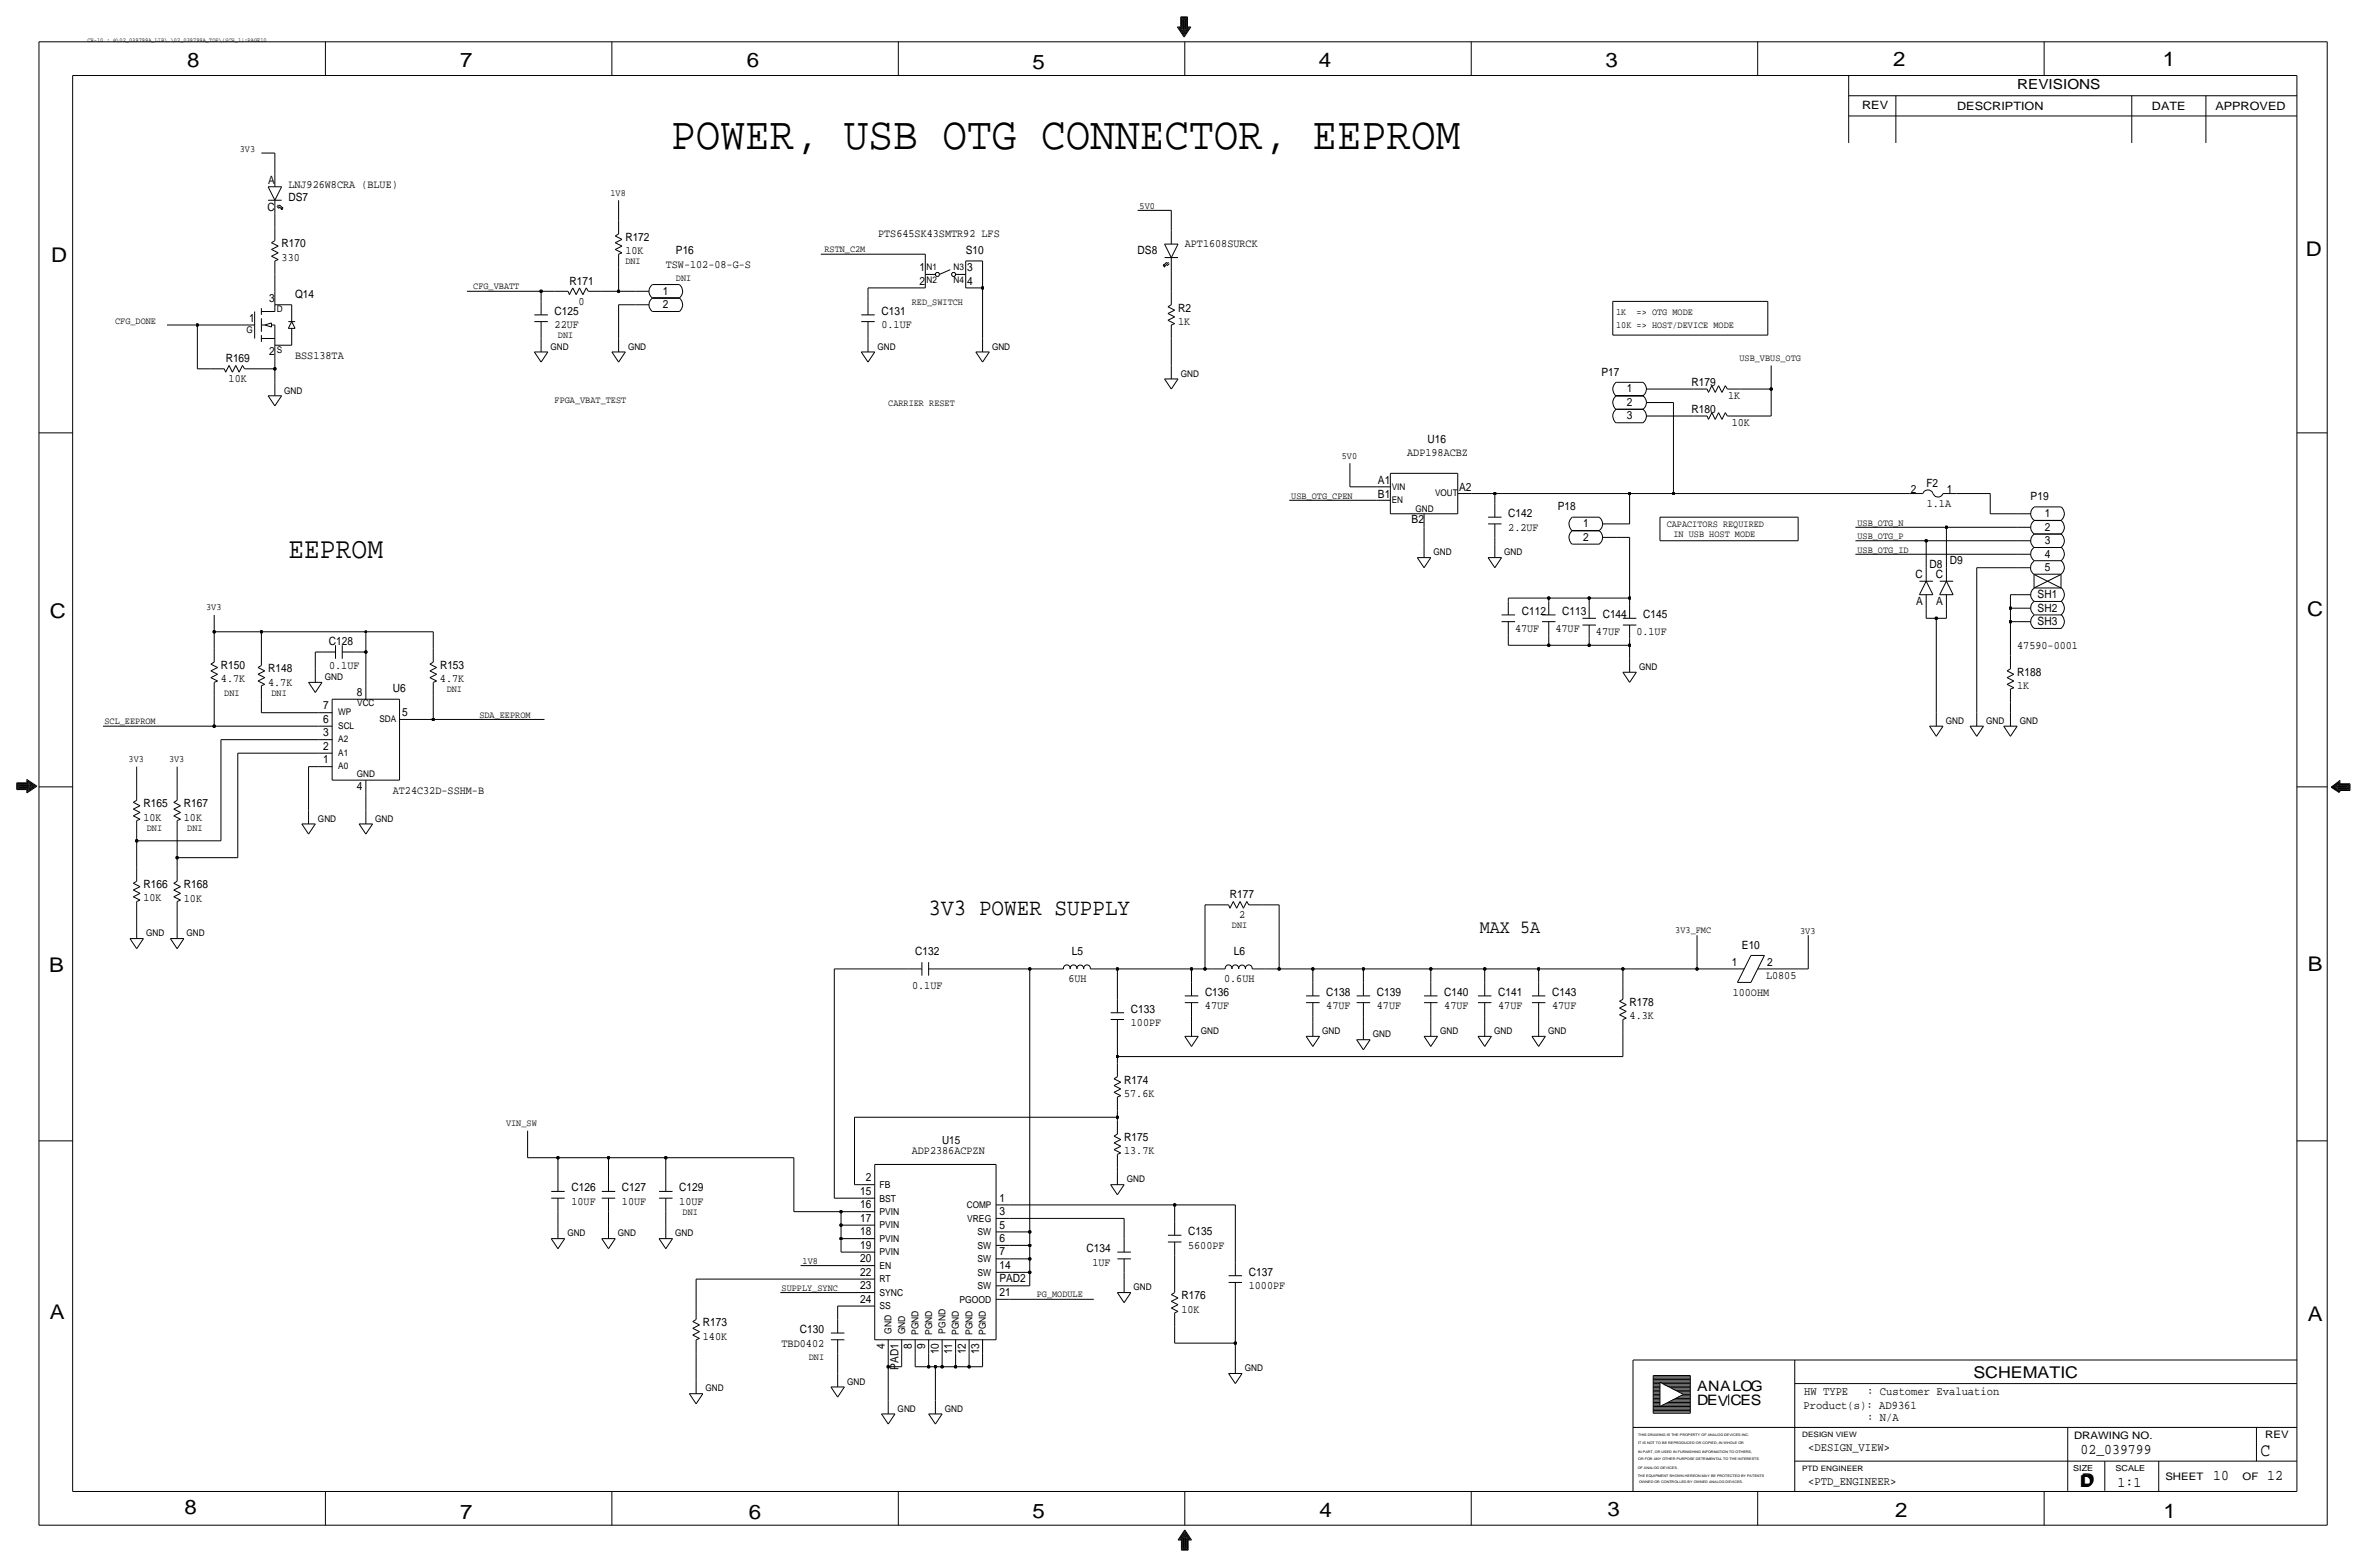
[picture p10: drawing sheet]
<svg xmlns="http://www.w3.org/2000/svg" width="892mm" height="590mm" viewBox="0 0 892 590" stroke-linecap="round" stroke-linejoin="round" font-family="sans-serif">
<defs><g id="words">
<text font-size="17.4" x="253" y="56.2">POWER, USB OTG CONNECTOR, EEPROM</text>
<text font-size="11.1" x="108.7" y="210.1">EEPROM</text>
<text font-size="8.9" x="350" y="344.7">3V3 POWER SUPPLY</text>
<g font-size="7.6">
<text x="70.6" y="25.4">8</text>
<text x="173.4" y="25.4">7</text>
<text x="281.4" y="25.1">6</text>
<text x="389.1" y="26.2">5</text>
<text x="497" y="25.4">4</text>
<text x="605" y="25.1">3</text>
<text x="713.4" y="24.9">2</text>
<text x="815" y="24.9">1</text>
<text x="19.3" y="98.8">D</text>
<text x="868.9" y="96.5">D</text>
<text x="18.8" y="232.7">C</text>
<text x="869.4" y="232.1">C</text>
<text x="869.6" y="365.8">B</text>
<text x="18.5" y="366">B</text>
<text x="18.8" y="496.8">A</text>
<text x="869.6" y="497.6">A</text>
<text x="69.6" y="570.5">8</text>
<text x="173.4" y="572.3">7</text>
<text x="282.2" y="572.3">6</text>
<text x="389.1" y="571.7">5</text>
<text x="497.3" y="571.5">4</text>
<text x="605.7" y="571.2">3</text>
<text x="714.2" y="571.5">2</text>
<text x="815.3" y="572">1</text>
</g>
<text font-size="7.1" x="557.7" y="351.3">MAX 5A</text>
<text font-size="7" x="851.9" y="548.4">C</text>
<g font-size="6.1">
<text x="743.7" y="518.9">SCHEMATIC</text>
<text x="783.8" y="560.3">D</text>
<text x="784.3" y="559.8">D</text>
</g>
<g font-size="5.6">
<text x="784" y="547.9">02_039799</text>
<text x="834.1" y="557.5">10</text>
<text x="854.4" y="557.5">12</text>
<text x="798" y="560.1">1:1</text>
</g>
<g font-size="5.4">
<text x="639.5" y="524.2">ANALOG</text>
<text x="639.5" y="529.3">DEV</text>
<text x="652.1" y="529.3">CES</text>
</g>
<text font-size="5.2" x="760.2" y="33.5">REVISIONS</text>
<g font-size="4.4">
<text x="679.9" y="525.5">HW TYPE</text>
<text x="703.6" y="525.5">: Customer Evaluation</text>
<text x="679.7" y="530.9">Product(s): AD9361</text>
<text x="703.6" y="535.2">: N/A</text>
<text x="681.4" y="546.6">&lt;DESIGN_VIEW&gt;</text>
<text x="681.4" y="559.3">&lt;PTD_ENGINEER&gt;</text>
</g>
<g font-size="4.3">
<text x="701.8" y="41.1">REV</text>
<text x="737.6" y="41.4">DESCRIPTION</text>
<text x="811" y="41.4">DATE</text>
<text x="834.8" y="41.4">APPROVED</text>
<text x="101" y="69.5">A</text>
<text x="108.7" y="70.7">LNJ926W8CRA (BLUE)</text>
<text x="108.7" y="75.8">DS7</text>
<text x="100.8" y="79.6">C</text>
<text x="330.9" y="89.4">PTS645SK43SMTR92 LFS</text>
<text x="106.1" y="93.2">R170</text>
<text x="235.7" y="95.8">10K</text>
<text x="235.7" y="90.7">R172</text>
<text x="254.7" y="95.8">P16</text>
<text x="363.9" y="95.8">S10</text>
<text x="428.7" y="95.8">DS8</text>
<text x="446.5" y="93.2">APT1608SURCK</text>
<text x="106.1" y="98.3">330</text>
<text x="250.9" y="100.8">TSW-102-08-G-S</text>
<text x="214.6" y="107.2">R171</text>
<text x="346.6" y="107.2">2</text>
<text x="346.6" y="102.1">1</text>
<text x="364.4" y="107.2">4</text>
<text x="364.4" y="102.1">3</text>
<text x="101.5" y="113.8">3</text>
<text x="111.2" y="112.3">Q14</text>
<text x="249.8" y="111">1</text>
<text x="209" y="118.6">C125</text>
<text x="218" y="114.8">0</text>
<text x="249.8" y="116.1">2</text>
<text x="332.2" y="118.6">C131</text>
<text x="443.9" y="117.3">R2</text>
<text x="93.9" y="121.4">1</text>
<text x="209" y="123.7">22UF</text>
<text x="332.2" y="123.7">0.1UF</text>
<text x="443.9" y="122.4">1K</text>
<text x="85" y="136.4">R169</text>
<text x="101.5" y="133.6">2</text>
<text x="111.2" y="135.1">BSS138TA</text>
<text x="603.5" y="141.5">P17</text>
<text x="86.2" y="144">10K</text>
<text x="613.1" y="147.8">1</text>
<text x="637.5" y="145.3">R179</text>
<text x="613.1" y="152.9">2</text>
<text x="637.5" y="155.4">R180</text>
<text x="651.2" y="150.4">1K</text>
<text x="613.1" y="158">3</text>
<text x="652.6" y="160.5">10K</text>
<text x="537.9" y="166.9">U16</text>
<text x="530.3" y="172">ADP198ACBZ</text>
<text x="519.3" y="182.4">A1</text>
<text x="549.9" y="184.9">A2</text>
<text x="720.1" y="185.7">2</text>
<text x="725.9" y="183.4">F2</text>
<text x="733.6" y="185.6">1</text>
<text x="519.3" y="187.4">B1</text>
<text x="726.1" y="191">1.1A</text>
<text x="765.2" y="188.5">P19</text>
<text x="532" y="197.1">B2</text>
<text x="568.4" y="194.8">C142</text>
<text x="587" y="192.3">P18</text>
<text x="770.5" y="194.8">1</text>
<text x="568.4" y="199.9">2.2UF</text>
<text x="596.6" y="203.7">2</text>
<text x="596.6" y="198.6">1</text>
<text x="770.5" y="199.9">2</text>
<text x="770.5" y="205">3</text>
<text x="727.2" y="213.9">D8</text>
<text x="734.8" y="212.6">D9</text>
<text x="770.5" y="215.1">5</text>
<text x="770.5" y="210.1">4</text>
<text x="721.9" y="217.7">C</text>
<text x="729.5" y="217.7">C</text>
<text x="722.1" y="227.8">A</text>
<text x="729.7" y="227.8">A</text>
<text x="767.9" y="225.3">SH1</text>
<text x="573.5" y="231.6">C112</text>
<text x="588.7" y="231.6">C113</text>
<text x="604" y="232.9">C144</text>
<text x="619.2" y="232.9">C145</text>
<text x="767.9" y="230.4">SH2</text>
<text x="570.9" y="238">47UF</text>
<text x="586.2" y="238">47UF</text>
<text x="601.4" y="239.3">47UF</text>
<text x="616.7" y="239.3">0.1UF</text>
<text x="767.9" y="235.5">SH3</text>
<text x="123.9" y="243.1">C128</text>
<text x="760.2" y="244.3">47590-0001</text>
<text x="83.3" y="252">R150</text>
<text x="124" y="252">0.1UF</text>
<text x="165.8" y="252">R153</text>
<text x="83.3" y="257">4.7K</text>
<text x="101" y="253.2">R148</text>
<text x="165.8" y="257">4.7K</text>
<text x="760.2" y="254.5">R188</text>
<text x="101" y="258.3">4.7K</text>
<text x="134.5" y="262.1">8</text>
<text x="148" y="260.9">U6</text>
<text x="760.2" y="259.6">1K</text>
<text x="121.8" y="267.2">7</text>
<text x="151.6" y="269.8">5</text>
<text x="121.8" y="272.3">6</text>
<text x="121.8" y="277.4">3</text>
<text x="121.8" y="282.5">2</text>
<text x="121.8" y="287.5">1</text>
<text x="134.5" y="297.7">4</text>
<text x="148" y="299">AT24C32D-SSHM-B</text>
<text x="54.1" y="304">R165</text>
<text x="69.3" y="304">R167</text>
<text x="54.1" y="309.1">10K</text>
<text x="69.3" y="309.1">10K</text>
<text x="54.1" y="334.5">R166</text>
<text x="69.3" y="334.5">R168</text>
<text x="54.1" y="339.6">10K</text>
<text x="69.3" y="339.6">10K</text>
<text x="463.5" y="338.3">R177</text>
<text x="466.9" y="345.9">2</text>
<text x="344.9" y="359.9">C132</text>
<text x="404" y="359.9">L5</text>
<text x="464.9" y="359.9">L6</text>
<text x="656.4" y="357.4">E10</text>
<text x="652.6" y="363.7">1</text>
<text x="665.9" y="363.7">2</text>
<text x="402.7" y="370.1">6UH</text>
<text x="461.3" y="370.1">0.6UH</text>
<text x="665.5" y="368.8">L0805</text>
<text x="343.7" y="372.6">0.1UF</text>
<text x="454.1" y="375.2">C136</text>
<text x="499.8" y="375.2">C138</text>
<text x="518.9" y="375.2">C139</text>
<text x="544.3" y="375.2">C140</text>
<text x="564.6" y="375.2">C141</text>
<text x="584.9" y="375.2">C143</text>
<text x="653" y="375.2">100OHM</text>
<text x="426.2" y="381.5">C133</text>
<text x="454.1" y="380.2">47UF</text>
<text x="499.8" y="380.2">47UF</text>
<text x="518.9" y="380.2">47UF</text>
<text x="544.3" y="380.2">47UF</text>
<text x="564.6" y="380.2">47UF</text>
<text x="584.9" y="380.2">47UF</text>
<text x="614.1" y="379">R178</text>
<text x="426.2" y="386.6">100PF</text>
<text x="614.1" y="384">4.3K</text>
<text x="423.6" y="408.2">R174</text>
<text x="423.6" y="413.3">57.6K</text>
<text x="423.6" y="429.8">R175</text>
<text x="343.6" y="434.8">ADP2386ACPZN</text>
<text x="423.6" y="434.8">13.7K</text>
<text x="215.3" y="448.8">C126</text>
<text x="234.4" y="448.8">C127</text>
<text x="256" y="448.8">C129</text>
<text x="326.2" y="445">2</text>
<text x="215.3" y="453.9">10UF</text>
<text x="234.4" y="453.9">10UF</text>
<text x="256" y="453.9">10UF</text>
<text x="324.1" y="450.1">15</text>
<text x="324.1" y="455.2">16</text>
<text x="376.6" y="452.6">1</text>
<text x="324.1" y="460.3">17</text>
<text x="376.6" y="457.7">3</text>
<text x="324.1" y="465.3">18</text>
<text x="376.6" y="467.9">6</text>
<text x="376.6" y="462.8">5</text>
<text x="447.8" y="465.3">C135</text>
<text x="324.1" y="470.4">19</text>
<text x="376.6" y="473">7</text>
<text x="409.4" y="471.7">C134</text>
<text x="447.8" y="470.4">5600PF</text>
<text x="324.1" y="475.5">20</text>
<text x="376.6" y="478">14</text>
<text x="411.7" y="476.8">1UF</text>
<text x="324.1" y="485.6">23</text>
<text x="324.1" y="480.6">22</text>
<text x="376.6" y="483.1">PAD2</text>
<text x="470.6" y="485.6">1000PF</text>
<text x="470.6" y="480.6">C137</text>
<text x="324.1" y="490.7">24</text>
<text x="376.6" y="488.2">21</text>
<text x="445.2" y="489.5">R176</text>
<text x="445.2" y="494.5">10K</text>
<text x="264.9" y="499.6">R173</text>
<text x="301.5" y="502.1">C130</text>
<text x="264.9" y="504.7">140K</text>
<text x="294.5" y="507.2">TBD0402</text>
<text x="333.5" y="508.1" transform="rotate(-90 333.5 508.1)">4</text>
<text x="343.6" y="508.1" transform="rotate(-90 343.6 508.1)">8</text>
<text x="348.7" y="508.1" transform="rotate(-90 348.7 508.1)">9</text>
<text x="338.5" y="516" transform="rotate(-90 338.5 516)">PAD1</text>
<text x="353.8" y="510.2" transform="rotate(-90 353.8 510.2)">10</text>
<text x="358.9" y="510.2" transform="rotate(-90 358.9 510.2)">11</text>
<text x="363.9" y="510.2" transform="rotate(-90 363.9 510.2)">12</text>
<text x="369" y="510.2" transform="rotate(-90 369 510.2)">13</text>
</g>
<text font-size="4.2" x="355" y="431">U15</text>
<g font-size="3.9">
<text x="781.6" y="542.1">DRAWING NO.</text>
<text x="853.6" y="541.8">REV</text>
<text x="816" y="557.4">SHEET</text>
<text x="845.1" y="557.5">OF</text>
</g>
<g font-size="3.6">
<text x="90.4" y="57.1">3V3</text>
<text x="230.1" y="73.7">1V8</text>
<text x="429.5" y="78.7">5V0</text>
<text x="310.7" y="94.9">RSTN_C2M</text>
<text x="235.7" y="99.6">DNI</text>
<text x="254.7" y="105.9">DNI</text>
<text x="178.4" y="109">CFG_VBATT</text>
<text x="343.6" y="114.8">RED_SWITCH</text>
<text x="609" y="118.6">1K</text>
<text x="616.8" y="118.6">=&gt; OTG MODE</text>
<text x="43.4" y="121.9">CFG_DONE</text>
<text x="609" y="123.7">10K =&gt; HOST/DEVICE MODE</text>
<text x="210.3" y="127.5">DNI</text>
<text x="655.5" y="135.9">USB_VBUS_OTG</text>
<text x="209" y="151.6">FPGA_VBAT_TEST</text>
<text x="334.7" y="152.9">CARRIER RESET</text>
<text x="505.7" y="172.7">5V0</text>
<text x="486.6" y="188">USB_OTG_CPEN</text>
<text x="628.1" y="198.6">CAPACITORS REQUIRED</text>
<text x="630.6" y="202.4">IN USB HOST MODE</text>
<text x="700" y="203.2">USB_OTG_P</text>
<text x="700" y="198.1">USB_OTG_N</text>
<text x="700" y="208.3">USB_OTG_ID</text>
<text x="77.7" y="229.9">3V3</text>
<text x="84.5" y="262.1">DNI</text>
<text x="102.3" y="262.1">DNI</text>
<text x="168.4" y="260.9">DNI</text>
<text x="39.4" y="272.8">SCL_EEPROM</text>
<text x="180.6" y="270.5">SDA_EEPROM</text>
<text x="48.5" y="287">3V3</text>
<text x="63.7" y="287">3V3</text>
<text x="55.3" y="312.9">DNI</text>
<text x="70.6" y="312.9">DNI</text>
<text x="464.3" y="349.8">DNI</text>
<text x="631.3" y="351.3">3V3_FMC</text>
<text x="678.4" y="351.8">3V3</text>
<text x="190.7" y="424.2">VIN_SW</text>
<text x="331.4" y="447.5">FB</text>
<text x="331.4" y="452.6">BST</text>
<text x="257.3" y="457.7">DNI</text>
<text x="331.4" y="457.7">PVIN</text>
<text x="364.5" y="460.2">VREG</text>
<text x="331.4" y="467.9">PVIN</text>
<text x="331.4" y="462.8">PVIN</text>
<text x="368.4" y="465.3">SW</text>
<text x="331.4" y="472.9">PVIN</text>
<text x="368.4" y="470.4">SW</text>
<text x="302.5" y="476.3">1V8</text>
<text x="331.4" y="478">EN</text>
<text x="368.4" y="475.5">SW</text>
<text x="331.4" y="483.1">RT</text>
<text x="368.4" y="485.6">SW</text>
<text x="368.4" y="480.6">SW</text>
<text x="294.5" y="486.4">SUPPLY_SYNC</text>
<text x="331.4" y="488.2">SYNC</text>
<text x="361.6" y="490.7">PGOOD</text>
<text x="390.7" y="488.4">PG_MODULE</text>
<text x="331.4" y="493.3">SS</text>
<text x="336" y="502.4" transform="rotate(-90 336 502.4)">GND</text>
<text x="341.1" y="502.7" transform="rotate(-90 341.1 502.7)">GND</text>
<text x="346.1" y="502.9" transform="rotate(-90 346.1 502.9)">PGND</text>
<text x="351.2" y="502.9" transform="rotate(-90 351.2 502.9)">PGND</text>
<text x="356.3" y="502.4" transform="rotate(-90 356.3 502.4)">PGND</text>
<text x="361.4" y="502.9" transform="rotate(-90 361.4 502.9)">PGND</text>
<text x="366.5" y="502.9" transform="rotate(-90 366.5 502.9)">PGND</text>
<text x="371.6" y="502.9" transform="rotate(-90 371.6 502.9)">PGND</text>
<text x="304.8" y="512.3">DNI</text>
</g>
<g font-size="3.5">
<text x="349.2" y="101.9">N1</text>
<text x="359.4" y="101.9">N3</text>
<text x="349.2" y="106.7">N2</text>
<text x="359.4" y="106.7">N4</text>
<text x="104.3" y="117.6">D</text>
<text x="92.9" y="125.5">G</text>
<text x="207.5" y="131.7">GND</text>
<text x="236.7" y="131.7">GND</text>
<text x="330.7" y="131.7">GND</text>
<text x="373.8" y="131.7">GND</text>
<text x="104.3" y="133.1">S</text>
<text x="445" y="141.9">GND</text>
<text x="107.1" y="148.2">GND</text>
<text x="524.5" y="184.4">VIN</text>
<text x="524.5" y="189.5">EN</text>
<text x="540.8" y="186.9">VOUT</text>
<text x="533.4" y="192.8">GND</text>
<text x="540.2" y="209.2">GND</text>
<text x="566.9" y="209.2">GND</text>
<text x="122.4" y="256.2">GND</text>
<text x="617.7" y="252.4">GND</text>
<text x="127.5" y="269.5">WP</text>
<text x="134.6" y="265.9">VCC</text>
<text x="127.5" y="274.6">SCL</text>
<text x="143" y="272">SDA</text>
<text x="733.2" y="272.7">GND</text>
<text x="748.5" y="272.7">GND</text>
<text x="761.2" y="272.7">GND</text>
<text x="127.5" y="279.7">A2</text>
<text x="127.5" y="284.7">A1</text>
<text x="127.5" y="289.8">A0</text>
<text x="134.4" y="292.6">GND</text>
<text x="119.8" y="309.5">GND</text>
<text x="141.4" y="309.5">GND</text>
<text x="55.1" y="352.7">GND</text>
<text x="70.3" y="352.7">GND</text>
<text x="452.6" y="389.5">GND</text>
<text x="498.3" y="389.5">GND</text>
<text x="542.7" y="389.5">GND</text>
<text x="563.1" y="389.5">GND</text>
<text x="583.4" y="389.5">GND</text>
<text x="517.3" y="390.8">GND</text>
<text x="424.6" y="445.4">GND</text>
<text x="364.3" y="455.2">COMP</text>
<text x="213.8" y="465.7">GND</text>
<text x="232.9" y="465.7">GND</text>
<text x="254.5" y="465.7">GND</text>
<text x="427.2" y="486.1">GND</text>
<text x="319.2" y="521.6">GND</text>
<text x="469.1" y="516.5">GND</text>
<text x="265.9" y="524.2">GND</text>
<text x="338.3" y="531.8">GND</text>
<text x="356.1" y="531.8">GND</text>
</g>
<g font-size="3.1">
<text x="781.3" y="554">SIZE</text>
<text x="797.3" y="554">SCALE</text>
</g>
<g font-size="2.8">
<text x="679.1" y="541.3">DESIGN VIEW</text>
<text x="679.1" y="554">PTD ENGINEER</text>
</g>
<text font-size="2.3" x="33" y="15.7">CR-10 : @\02_039799A_LIB\.\02_039799A_TOP\(SCH_1):PAGE10</text>
<g font-size="1.3">
<text x="617.3" y="541.1">THIS DRAWING IS THE PROPERTY OF ANALOG DEVICES INC.</text>
<text x="617.3" y="543.9">IT IS NOT TO BE REPRODUCED OR COPIED, IN WHOLE OR</text>
<text x="617.3" y="547.2">IN PART, OR USED IN FURNISHING INFORMATION TO OTHERS,</text>
<text x="617.3" y="550">OR FOR ANY OTHER PURPOSE DETRIMENTAL TO THE INTERESTS</text>
<text x="617.2" y="553.2">OF ANALOG DEVICES.</text>
<text x="617.2" y="556.3">THE EQUIPMENT SHOWN HEREON MAY BE PROTECTED BY PATENTS</text>
<text x="617.7" y="558.8">OWNED OR CONTROLLED BY OWNED ANALOG DEVICES.</text>
</g>
</g></defs>
<g fill="none" stroke="#000" stroke-width=".38">
<path d="M14.7 15.7v558.8zM14.7 15.7h862.3zM122.6 15.7v12.7zM230.6 15.7v12.7zM338.5 15.7v12.7zM443.7 10.2h1.3zM443.7 10.2l2.5 3.8zM444.2 10.4h1zM444.2 10.4l2 3.1zM444.7 10.7h.8zM444.7 10.7l1.5 2.3zM445 6.3v3.9z"/>
<path d="M445 6.3h2.5zM445.2 6.6v3.8zM445.2 6.6h2zM445.2 10.9h.5zM445.2 10.9l1 1.5zM445.5 6.9v3.8zM445.5 6.9h1.5zM445.7 11.2h.3zM445.7 7.1v3.8zM445.7 7.1h1zM445.7 11.2l.5 .7zM446 7.4v3.8z"/>
<path d="M446 7.4h.5zM446.2 7.6v4.1zM446.5 11.2h.2zM446.5 7.4v3.8zM446.5 15.7v12.7zM446.7 10.9h.5zM446.7 11.2l-.5 .7zM446.7 7.1v3.8zM447 10.7h.8zM447 6.9v3.8zM447.2 10.4h1.1zM447.2 6.6v3.8z"/>
<path d="M447.2 10.9l-1 1.5zM447.5 10.2h1.3zM447.5 6.4v3.8zM447.8 10.7l-1.6 2.3zM448.3 10.4l-2.1 3.1zM448.8 10.2l-2.6 3.8zM554.4 15.7v12.7zM662.4 15.7v12.7zM770.3 15.7v12.7zM877 15.7v558.8zM27.4 28.4v533.4zM27.4 28.4h838.2z"/>
<path d="M696.7 36.1h168.9zM696.7 28.4v25.4zM714.5 36.1v17.7zM803.4 36.1v17.7zM831.3 36.1v17.7zM865.6 28.4v533.4zM98.5 57.7h5.1zM103.6 57.7v7.6zM696.7 43.7h168.9zM101 70.4l2.6 5zM101 75.4h5.1zM101 70.4h5.1z"/>
<path d="M103.6 75.4v5.1zM103.6 65.3v5.1zM104.3 77.7l.8 .8zM104.6 77.2l.5 .5zM105.4 77.2l-.3 .5zM105.4 78l-.3 .5zM105.4 77.2l1.2 1.3zM105.4 78l1 1zM105.9 78.7l.5 .3zM106.1 70.4l-2.5 5zM106.1 78.5l.3 .5zM106.1 78.2l.5 .3z"/>
<path d="M106.4 78l.2 .5zM233.1 75.4v7.7zM428.7 79.2h12.7zM441.4 79.2v7.7zM102.3 91.4l1.3-.7zM102.3 94l2.6-1.3zM102.3 96.5l2.6-1.3zM102.3 91.4l2.6 1.3zM102.3 94l2.6 1.2zM102.3 96.5l2.6 1.3zM103.6 80.5v5.1zM103.6 98.3v5.1z"/>
<path d="M103.6 85.6v5.1zM103.6 98.3l1.3-.5zM231.9 88.9l1.2-.8zM231.9 91.4l2.5-1.2zM231.9 94l2.5-1.3zM231.9 88.9l2.5 1.3zM231.9 91.4l2.5 1.3zM231.9 94l2.5 1.2zM233.1 95.8v5zM233.1 83.1v5zM233.1 95.8l1.3-.5zM309.3 95.8h39.4z"/>
<path d="M348.7 95.8v2.5zM348.7 98.3v5.1zM363.9 98.3h6.4zM363.9 98.3v5.1zM370.3 98.3v10.2zM438.6 99.6l-.2 .5zM438.9 91.9l2.5 5.1zM438.9 97h5zM438.9 91.9h5zM439.6 98.8l.3 .5zM439.6 99.6l.3 .5zM439.6 98.8l-1.2 1.3z"/>
<path d="M440.4 98.8l-.5 .5zM441.4 97v5.1zM441.4 86.9v5zM443.9 91.9l-2.5 5.1zM96 117.3v10.2zM98.5 117.3h5.1zM98.5 116.1v2.5zM98.5 119.9v5.1zM103.6 103.4v6.3zM103.6 109.7v5.1zM103.6 114.8v2.5zM103.6 114.8h6.3z"/>
<path d="M109.9 114.8v6.4zM176 109.7h27.9zM201.4 118.6h5.1zM203.9 109.7h5.1zM203.9 109.7v3.8zM203.9 113.5v5.1zM209 109.7h5.1zM214.1 109.7l.5 1.3zM215.8 108.5l-1.2 2.5zM215.8 108.5l1.3 2.5zM218.4 108.5l-1.3 2.5zM218.4 108.5l1.3 2.5z"/>
<path d="M220.9 108.5l.8 1.2zM220.9 108.5l-1.2 2.5zM221.7 109.7h5.1zM226.8 109.7h6.3zM233.1 100.8v8.9zM233.1 109.7h6.4zM233.1 114.8h6.4zM233.1 114.8v12.7zM239.5 114.8h5.1zM239.5 109.7h5.1zM245.8 107.2a3.2 3.2 0 0 0 0 5.1 3.1 3.1 0 0 0 0 5M245.8 112.3h10.2z"/>
<path d="M245.8 117.3h10.2zM245.8 107.2h10.2zM256 107.2a3.2 3.2 0 0 1 0 5.1 3.2 3.2 0 0 1 0 5.1M324.6 118.6h5zM327.1 108.5h21.6zM327.1 108.5v5zM327.1 113.5v5.1zM348.7 103.4h3.8zM348.7 103.4v5.1zM354 103.4l4.1-1.8zM360.1 103.4h3.8zM363.9 108.5h6.4z"/>
<path d="M363.9 103.4v5.1zM370.3 108.5v19zM438.4 100.1l.5-.3zM438.6 100.6l1-1zM438.6 100.6l.5-.3zM438.9 100.1l-.3 .5zM439.9 100.1l.7-.8zM440.1 115.6l1.3-.8zM440.1 118.1l2.6-1.3zM440.1 115.6l2.6 1.2zM440.1 118.1l2.6 1.3zM441.4 102.1v7.6z"/>
<path d="M441.4 109.7v5.1zM607.8 113.5h58.4zM607.8 113.5v12.7zM666.2 113.5v12.7zM62.9 122.4h11.5zM74.4 122.4h16.5zM74.4 122.4v16.5zM74.4 138.9h5.1zM79.5 138.9h5zM84.5 138.9l.5 1.3zM86.3 137.7l-1.3 2.5zM86.3 137.7l1.3 2.5z"/>
<path d="M88.8 137.7l-1.2 2.5zM88.8 137.7l1.3 2.5zM90.9 122.4h5.1zM91.4 137.7l-1.3 2.5zM91.4 137.7l.8 1.2zM92.2 138.9h5zM97.2 138.9h6.4zM98.5 127.5h5.1zM98.5 122.4h1.3zM98.5 126.2v2.6zM99.8 122.4l2.5-.7zM99.8 122.4l2.5 .8z"/>
<path d="M102.3 121.7v1.5zM102.3 122.4h1.3zM103.6 135.1v3.8zM103.6 138.9v5.1zM103.6 130v5.1zM103.6 130h6.3zM103.6 122.4v7.6zM108.7 121.2h2.5zM108.7 123.7h2.5zM109.9 123.7v6.3zM109.9 121.2l-1.2 2.5zM109.9 121.2l1.3 2.5z"/>
<path d="M201.4 132.6l2.5 3.8zM201.4 132.6h5.1zM201.4 121.2h5.1zM203.9 126.2v1.3zM203.9 127.5v5.1zM203.9 121.2v5zM206.5 132.6l-2.6 3.8zM230.6 132.6h5.1zM230.6 132.6l2.5 3.8zM233.1 127.5v5.1zM235.7 132.6l-2.6 3.8zM324.6 132.6l2.5 3.8z"/>
<path d="M324.6 132.6h5zM324.6 121.2h5zM327.1 126.2v1.3zM327.1 127.5v5.1zM327.1 121.2v5zM329.6 132.6l-2.5 3.8zM367.7 132.6l2.6 3.8zM367.7 132.6h5.1zM370.3 127.5v5.1zM372.8 132.6l-2.5 3.8zM440.1 120.6l2.6-1.2zM440.1 120.6l2.6 1.3z"/>
<path d="M441.4 127.5v10.2zM441.4 137.7v5zM441.4 122.4v5.1zM441.4 122.4l1.3-.5zM607.8 126.2h58.4zM667.5 137.7v8.9zM101 149.1l2.6 3.8zM101 149.1h5.1zM103.6 144v5.1zM106.1 149.1l-2.5 3.8zM438.9 142.7l2.5 3.9zM438.9 142.7h5z"/>
<path d="M443.9 142.7l-2.5 3.9zM609 144a3.3 3.3 0 0 0 0 5.1 3.3 3.3 0 0 0 0 5.1 3.3 3.3 0 0 0 0 5.1M609 149.1h10.2zM609 159.3h10.2zM609 154.2h10.2zM609 144h10.2zM619.2 144.1a3.1 3.1 0 0 1 0 5 3.1 3.1 0 0 1 0 5.1 3.1 3.1 0 0 1 0 5.1M620.5 156.7h5.1zM620.5 151.6h5.1zM620.5 146.6h5.1zM625.6 146.6h12.7zM625.6 156.7h12.7z"/>
<path d="M625.6 151.6h5zM630.6 151.6v34.3zM638.3 146.6h5zM638.3 156.7h5zM643.3 146.6l.5 1.2zM643.3 156.7l.5 1.3zM645.1 145.3l1.3 2.5zM645.1 155.4l1.3 2.6zM645.1 145.3l-1.3 2.5zM645.1 155.4l-1.3 2.6zM647.6 145.3l1.3 2.5zM647.6 155.4l1.3 2.6z"/>
<path d="M647.6 145.3l-1.2 2.5zM647.6 155.4l-1.2 2.6zM650.2 145.3l.8 1.3zM650.2 155.4l.8 1.3zM650.2 145.3l-1.3 2.5zM650.2 155.4l-1.3 2.6zM651 146.6h5zM651 156.7h5zM656 146.6h11.5zM656 156.7h11.5zM667.5 146.6v10.1zM14.7 163.1h12.7z"/>
<path d="M508.7 174.5v8.9zM524 178.3v15.2zM524 178.3h25.4zM549.4 178.3v15.2zM865.6 163.1h11.4zM485.9 188.5h33zM508.7 183.4h10.2zM518.9 188.5h5.1zM518.9 183.4h5.1zM524 193.5h25.4zM536.7 198.6v6.4zM536.7 193.5v5.1z"/>
<path d="M549.4 185.9h5zM554.4 185.9h8.9zM560.8 194.8h5.1zM560.8 197.4h5.1zM563.3 185.9h50.8zM563.3 185.9v3.8zM563.3 197.4v5zM563.3 189.7v5.1zM592.5 194.8a3.3 3.3 0 0 0 0 5.1 3.3 3.3 0 0 0 0 5.1M592.5 199.9h10.2zM592.5 194.8h10.2zM602.6 194.9a3.1 3.1 0 0 1 0 5 3.1 3.1 0 0 1 0 5.1"/>
<path d="M604 197.4h5zM609 197.4h5.1zM614.1 185.9h16.5zM614.1 185.9v11.5zM625.6 194.8h52zM625.6 194.8v8.9zM630.6 185.9h88.9zM677.6 194.8v8.9zM699.2 198.6h34.3zM719.5 185.9h5.1zM724.6 185.9a2.11 2.11 0 0 1 2.2-1.3 2.11 2.11 0 0 1 1.8 1.7 1.95 1.95 0 0 0 1.9 .9 1.95 1.95 0 0 0 1.7-1.3M732.2 185.9h5.1z"/>
<path d="M733.5 198.6h26.7zM733.5 198.6v15.3zM737.3 185.9h12.7zM750 193.5h10.2zM750 185.9v7.6zM760.2 198.6h5.1zM760.2 193.5h5.1zM766.5 191.1a3 3 0 0 0 0 4.9M766.5 196.2a3 3 0 0 0 0 4.9M766.5 191h10.2zM766.5 196h10.2zM766.5 196.1h10.2z"/>
<path d="M776.7 191a3.2 3.2 0 0 1 0 5.1 3.2 3.2 0 0 1 0 5.1M534.1 210.1l2.6 3.8zM534.1 210.1h5.1zM536.7 205v5.1zM539.2 210.1l-2.5 3.8zM560.8 210.1l2.5 3.8zM560.8 210.1h5.1zM563.3 202.4v2.6zM563.3 205v5.1zM565.9 210.1l-2.6 3.8zM592.5 205h10.2zM604 202.4h5z"/>
<path d="M609 202.4h5.1zM614.1 202.4v22.9zM625.6 203.7h52zM699.2 208.8h61zM699.2 203.7h26.7zM723.3 218.9h5.1zM725.9 203.7h34.3zM725.9 203.7v10.2zM725.9 213.9v5zM725.9 218.9l2.5 5.1zM725.9 218.9l-2.6 5.1zM731 218.9h5z"/>
<path d="M733.5 213.9v5zM733.5 218.9l2.5 5.1zM733.5 218.9l-2.5 5.1zM744.9 213.9h15.3zM744.9 213.9v54.6zM760.2 213.9h5.1zM760.2 208.8h5.1zM760.2 203.7h5.1zM766.5 216.4v5.1zM766.5 201.3a3.1 3.1 0 0 0 0 4.9 3 3 0 0 0 0 5M766.5 211.4a3.1 3.1 0 0 0 0 5M766.5 216.3h10.2z"/>
<path d="M766.5 211.2h10.2zM766.5 201.2h10.2zM766.5 206.2h10.2zM766.5 216.4l10.2 5.1zM776.7 216.4v5.1zM776.7 211.2a3.2 3.2 0 0 1 0 5.2M776.7 206.1a3.2 3.2 0 0 1 0 5.2M776.7 201.2a3.2 3.2 0 0 1 0 5.1M80.7 238h17.8zM80.7 231.6v6.4zM80.7 238v6.3zM98.5 238v7.6z"/>
<path d="M98.5 238h39.4zM137.9 238h25.4zM137.9 238v7.6zM163.3 238v6.3zM565.9 231.6h5zM565.9 234.2h5zM568.4 225.3v1.3zM568.4 239.3v3.8zM568.4 234.2v5.1zM568.4 226.6v5zM568.4 225.3h15.2zM581.1 231.6h5.1z"/>
<path d="M581.1 234.2h5.1zM583.6 225.3h15.3zM583.6 225.3v1.3zM583.6 239.3v3.8zM583.6 234.2v5.1zM583.6 226.6v5zM596.3 232.9h5.1zM596.3 235.5h5.1zM598.9 225.3h15.2zM598.9 225.3v2.5zM598.9 235.5v5zM598.9 227.8v5.1z"/>
<path d="M611.6 232.9h5.1zM611.6 235.5h5.1zM614.1 225.3v2.5zM614.1 235.5v5zM614.1 227.8v5.1zM723.3 224h5.1zM725.9 232.9h3.8zM725.9 229.1v3.8zM725.9 224v5.1zM729.7 232.9h3.8zM729.7 232.9v35.6zM731 224h5z"/>
<path d="M733.5 229.1v3.8zM733.5 224v5.1zM757.6 229.1h2.6zM757.6 234.2h2.6zM757.6 224v5.1zM757.6 229.1v5.1zM757.6 234.2v12.7zM757.6 224h2.6zM760.2 234.2h5.1zM760.2 229.1h5.1zM760.2 224h5.1zM766.5 221.5l10.2-5.1z"/>
<path d="M766.5 226.6a3 3 0 0 0 0 4.9M766.5 231.7a3 3 0 0 0 0 5M766.5 221.6a3 3 0 0 0 0 4.9M766.5 221.5h10.2zM766.5 231.6h10.2zM766.5 236.7h10.2zM766.5 226.6h10.2zM776.7 221.4a3.3 3.3 0 0 1 0 5.2M776.7 226.5a3.3 3.3 0 0 1 0 5.2M776.7 231.5a3.3 3.3 0 0 1 0 5.3M79.5 250.2l2.5 1.3zM79.5 252.7l2.5 1.3z"/>
<path d="M79.5 255.3l2.5 1.2zM79.5 250.2l1.2-.8zM79.5 252.7l2.5-1.2zM79.5 255.3l2.5-1.3zM80.7 257v5.1zM80.7 244.3v5.1zM80.7 257l1.3-.5zM97.2 251.5l1.3-.8zM97.2 254l2.6-1.3zM97.2 256.5l2.6-1.2zM97.2 251.5l2.6 1.2zM97.2 254l2.6 1.3z"/>
<path d="M97.2 256.5l2.6 1.3zM98.5 258.3v5.1zM98.5 245.6v5.1zM98.5 258.3l1.3-.5zM116.3 257h5.1zM116.3 257l2.5 3.9zM118.8 245.6h2.6zM118.8 245.6v6.4zM118.8 252v5zM121.4 245.6h5zM121.4 257l-2.6 3.9zM126.4 243.1v5.1z"/>
<path d="M129 245.6h5.1zM129 243.1v5.1zM134.1 245.6h3.8zM137.9 245.6v12.7zM137.9 258.3v5.1zM162 250.2l2.5 1.3zM162 252.7l2.5 1.3zM162 255.3l2.5 1.2zM162 250.2l1.3-.8zM162 252.7l2.5-1.2zM162 255.3l2.5-1.3zM163.3 257v5.1z"/>
<path d="M163.3 244.3v5.1zM163.3 257l1.2-.5zM568.4 243.1h15.2zM583.6 243.1h15.3zM598.9 240.5v2.6zM598.9 243.1h15.2zM611.6 253.2l2.5 3.8zM611.6 253.2h5.1zM614.1 240.5v2.6zM614.1 243.1v5.1zM614.1 248.2v5zM616.7 253.2l-2.6 3.8z"/>
<path d="M756.4 252.7l2.5 1.3zM756.4 255.3l2.5 1.2zM756.4 257.8l2.5 1.3zM756.4 252.7l1.2-.7zM756.4 255.3l2.5-1.3zM756.4 257.8l2.5-1.3zM757.6 259.6v5.1zM757.6 246.9v5.1zM757.6 259.6l1.3-.5zM38.8 273.6h41.9zM80.7 273.6h39.4zM80.7 262.1v11.5z"/>
<path d="M83.3 278.6h36.8zM83.3 278.6v38.1zM98.5 268.5h21.6zM98.5 263.4v5.1zM120.1 268.5h5.1zM120.1 278.6h5.1zM120.1 273.6h5.1zM125.2 263.4h25.4zM125.2 263.4v30.5zM150.6 271h5.1zM150.6 263.4v30.5zM155.7 271h7.6z"/>
<path d="M163.3 262.1v8.9zM163.3 271h41.9zM727.2 273.6h5zM727.2 273.6l2.5 3.8zM729.7 268.5v5.1zM732.2 273.6l-2.5 3.8zM742.4 273.6h5.1zM742.4 273.6l2.5 3.8zM744.9 268.5v5.1zM747.5 273.6l-2.6 3.8zM755.1 273.6h5.1zM755.1 273.6l2.5 3.8z"/>
<path d="M757.6 264.7v3.8zM757.6 268.5v5.1zM760.2 273.6l-2.6 3.8zM6.3 294.9h3.8zM6.3 294.9v2.5zM6.3 297.4h3.8zM6.6 295.1v2.1zM6.6 295.1h3.8zM6.6 297.2h3.8zM6.8 296.9h3.8zM6.8 295.4v1.5zM6.8 295.4h3.8z"/>
<path d="M7.1 296.7h3.8zM7.1 295.7v1zM7.1 295.7h3.8zM7.3 296.4h3.8zM7.3 295.9v.5zM7.3 295.9h3.8zM7.6 296.2h4zM10.1 297.4v1.3zM10.1 298.7l3.8-2.5zM10.1 293.6l3.8 2.6zM10.1 293.6v1.3zM10.4 298.2l3-2z"/>
<path d="M10.4 297.2v1zM10.4 294.1v1zM10.4 294.1l3 2.1zM10.6 297.7l2.3-1.5zM10.6 296.9v.8zM10.6 294.6v.8zM10.6 294.6l2.3 1.6zM10.9 295.1v.6zM10.9 295.1l1.5 1.1zM10.9 296.7v.5zM10.9 297.2l1.5-1zM11.1 296.7l.8-.5z"/>
<path d="M11.1 295.7v.2zM11.1 295.7l.8 .5zM11.1 296.4v.3zM14.7 296.4h12.7zM51.5 288.8v7.6zM51.5 296.4v5.1zM66.8 288.8v7.6zM66.8 296.4v5.1zM89.6 283.7h30.5zM89.6 283.7v39.4zM116.3 288.8h3.8zM116.3 288.8v16.5z"/>
<path d="M120.1 283.7h5.1zM120.1 288.8h5.1zM125.2 293.9h25.4zM137.9 299v6.3zM137.9 293.9v5.1zM865.6 296.4h11.4zM878.5 296.5l3-2zM878.5 296.5l3 2.1zM878.7 296.5l3.1 1.8zM878.7 296.5l3.1-2.5zM879 296.5l2.3-1.5zM879 296.5l2.3 1.5z"/>
<path d="M879.5 296.5l1.5 1zM879.5 296.5l1.5-1zM880 296.5l.8 .5zM880 296.5l.8-.5zM880.3 296.5h4zM880.8 296.3h3.8zM880.8 296v.3zM880.8 296.8v.2zM880.8 296.8h3.8zM881 296h3.8zM881 295.5v.5zM881 297v.5z"/>
<path d="M881 297h3.8zM881.3 297.3h3.8zM881.3 295.8h3.8zM881.3 295v.8zM881.3 297.3v.7zM881.5 297.5h3.8zM881.5 295.5h3.8zM881.5 294.5v1zM881.5 297.5v1.1zM881.8 297.8h3.8zM881.8 297.8v.5zM881.8 294v1.2z"/>
<path d="M881.8 295.2h3.8zM884.6 296.3v.5zM884.8 296v1zM885.1 295.8v1.5zM885.3 295.5v2zM885.6 295.2v2.6zM50.2 302.3l2.6 1.2zM50.2 304.8l2.6 1.3zM50.2 307.3l2.6 1.3zM50.2 302.3l1.3-.8zM50.2 304.8l2.6-1.3zM50.2 307.3l2.6-1.2z"/>
<path d="M51.5 316.7h31.8zM51.5 314.2v2.5zM51.5 316.7v10.2zM51.5 309.1v5.1zM51.5 309.1l1.3-.5zM65.5 302.3l2.5 1.2zM65.5 304.8l2.5 1.3zM65.5 307.3l2.5 1.3zM65.5 302.3l1.3-.8zM65.5 304.8l2.5-1.3zM65.5 307.3l2.5-1.2zM66.8 314.2v8.9z"/>
<path d="M66.8 309.1v5.1zM66.8 309.1l1.2-.5zM113.7 310.4l2.6 3.8zM113.7 310.4h5.1zM116.3 305.3v5.1zM118.8 310.4l-2.5 3.8zM135.3 310.4h5.1zM135.3 310.4l2.6 3.8zM137.9 305.3v5.1zM140.4 310.4l-2.5 3.8zM50.2 332.7l2.6 1.3zM50.2 335.3l2.6 1.2z"/>
<path d="M50.2 337.8l2.6 1.3zM50.2 332.7l1.3-.7zM50.2 335.3l2.6-1.3zM50.2 337.8l2.6-1.2zM51.5 339.6v5.1zM51.5 326.9v5.1zM51.5 339.6l1.3-.5zM65.5 332.7l2.5 1.3zM65.5 335.3l2.5 1.2zM65.5 337.8l2.5 1.3zM65.5 332.7l1.3-.7zM65.5 335.3l2.5-1.3z"/>
<path d="M65.5 337.8l2.5-1.2zM66.8 323.1h22.8zM66.8 323.1v3.8zM66.8 339.6v5.1zM66.8 326.9v5.1zM66.8 339.6l1.2-.5zM464.8 339.6l-1.3 2.5zM464.8 339.6l1.2 2.5zM467.3 339.6l1.3 2.5zM467.3 339.6l-1.3 2.5zM469.8 339.6l.8 1.3zM469.8 339.6l-1.2 2.5z"/>
<path d="M49 353.6l2.5 3.8zM49 353.6h5.1zM51.5 344.7v3.8zM51.5 348.5v5.1zM54.1 353.6l-2.6 3.8zM64.2 353.6h5.1zM64.2 353.6l2.6 3.8zM66.8 344.7v3.8zM66.8 348.5v5.1zM69.3 353.6l-2.5 3.8zM454.1 340.9v24.1zM454.1 340.9h3.8z"/>
<path d="M457.9 340.9h5.1zM463 340.9l.5 1.2zM470.6 340.9h5.1zM475.7 340.9h6.3zM482 340.9v24.1zM639.5 352.3v12.7zM659.8 359.9l-5 10.2zM659.8 359.9h5.1zM664.9 359.9l-5.1 10.2zM681.4 352.3v12.7zM314.4 365h27.9zM314.4 365v86.4z"/>
<path d="M342.3 365h5.1zM347.4 362.5v5zM350 362.5v5zM350 365h5zM355 365h33.1zM388.1 365h7.6zM388.1 365v99.1zM395.7 365h5.1zM400.8 365a1.27 1.27 0 0 1 1.2-1.5 1.27 1.27 0 0 1 1.3 1.5M405.8 364.9a1.26 1.26 0 0 0-1.3-1.4 1.26 1.26 0 0 0-1.2 1.5M405.8 365a1.26 1.26 0 0 1 1.3-1.5 1.26 1.26 0 0 1 1.2 1.5M410.9 365a1.27 1.27 0 0 0-1.3-1.5 1.27 1.27 0 0 0-1.2 1.5"/>
<path d="M410.9 365h5.1zM416 365h5.1zM421.1 365h27.9zM421.1 365v11.4zM421.1 376.4v5.1zM446.5 375.2h5.1zM446.5 377.7h5.1zM449 365h5.1zM449 365v5.1zM449 377.7v5.1zM449 370.1v5.1zM454.1 365h2.5z"/>
<path d="M456.6 365h5.1zM461.7 365a1.27 1.27 0 0 1 1.3-1.5 1.27 1.27 0 0 1 1.2 1.5M466.8 364.9a1.26 1.26 0 0 0-1.3-1.4 1.26 1.26 0 0 0-1.2 1.5M466.8 365a1.26 1.26 0 0 1 1.2-1.5 1.26 1.26 0 0 1 1.3 1.5M471.8 365a1.27 1.27 0 0 0-1.2-1.5 1.27 1.27 0 0 0-1.3 1.5M471.9 365h5.1zM477 365h5zM482 365h12.7zM492.2 375.2h5.1zM492.2 377.7h5.1zM494.7 365h19.1zM494.7 365v5.1z"/>
<path d="M494.7 377.7v5.1zM494.7 370.1v5.1zM511.3 375.2h5zM511.3 377.7h5zM513.8 365h25.4zM513.8 365v5.1zM513.8 377.7v5.1zM513.8 370.1v5.1zM536.7 375.2h5zM536.7 377.7h5zM539.2 365h20.3zM539.2 365v5.1z"/>
<path d="M539.2 377.7v5.1zM539.2 370.1v5.1zM557 375.2h5.1zM557 377.7h5.1zM559.5 365h20.3zM559.5 365v5.1zM559.5 377.7v5.1zM559.5 370.1v5.1zM577.3 375.2h5.1zM577.3 377.7h5.1zM579.8 365h31.8zM579.8 365v5.1z"/>
<path d="M579.8 377.7v5.1zM579.8 370.1v5.1zM610.3 377.2l2.6 1.3zM610.3 379.7l2.6 1.3zM610.3 377.2l1.3-.8zM610.3 379.7l2.6-1.2zM611.6 365v6.3zM611.6 371.3v5.1zM611.6 365h27.9zM639.5 365h10.2zM649.7 365h7.6zM654.8 370.1h5z"/>
<path d="M662.4 365h7.6zM670 365h11.4zM418.5 381.5h5.1zM418.5 384h5.1zM421.1 398h190.5zM421.1 389.1v8.9zM421.1 398v2.6zM421.1 384v5.1zM446.5 390.4l2.5 3.8zM446.5 390.4h5.1zM449 382.8v2.5zM449 385.3v5.1z"/>
<path d="M451.6 390.4l-2.6 3.8zM492.2 390.4l2.5 3.8zM492.2 390.4h5.1zM494.7 382.8v2.5zM494.7 385.3v5.1zM497.3 390.4l-2.6 3.8zM511.3 391.7l2.5 3.8zM511.3 391.7h5zM513.8 382.8v3.8zM513.8 386.6v5.1zM516.3 391.7l-2.5 3.8zM536.7 390.4l2.5 3.8z"/>
<path d="M536.7 390.4h5zM539.2 382.8v2.5zM539.2 385.3v5.1zM541.7 390.4l-2.5 3.8zM557 390.4h5.1zM557 390.4l2.5 3.8zM559.5 382.8v2.5zM559.5 385.3v5.1zM562.1 390.4l-2.6 3.8zM577.3 390.4l2.5 3.8zM577.3 390.4h5.1zM579.8 382.8v2.5z"/>
<path d="M579.8 385.3v5.1zM582.4 390.4l-2.6 3.8zM610.3 382.3l2.6 1.2zM610.3 382.3l2.6-1.3zM611.6 389.1v8.9zM611.6 384v5.1zM611.6 384l1.3-.5zM419.8 406.4l2.6 1.3zM419.8 408.9l2.6 1.3zM419.8 411.5l2.6 1.3zM419.8 406.4l1.3-.8zM419.8 408.9l2.6-1.2z"/>
<path d="M419.8 411.5l2.6-1.3zM421.1 418.3v2.6zM421.1 413.3v5zM421.1 400.6v5zM421.1 413.3l1.3-.5zM14.7 429.8h12.7zM198.8 436.1h11.5zM198.8 426v10.1zM210.3 436.1h19zM210.3 436.1v7.6zM229.3 436.1v7.6zM229.3 436.1h21.6z"/>
<path d="M250.9 436.1h48.3zM250.9 436.1v7.6zM299.2 436.1v20.3zM322 420.9h99.1zM322 420.9v25.4zM329.6 438.7h45.8zM329.6 438.7v66zM375.4 438.7v66zM419.8 428l2.6 1.3zM419.8 430.5l2.6 1.3zM419.8 433.1l2.6 1.2zM419.8 428l1.3-.8z"/>
<path d="M419.8 430.5l2.6-1.2zM419.8 433.1l2.6-1.3zM421.1 439.9v1.3zM421.1 420.9v1.2zM421.1 434.8v5.1zM421.1 422.1v5.1zM421.1 434.8l1.3-.5zM865.6 429.8h11.4zM207.7 448.8h5.1zM207.7 451.4h5.1zM210.3 456.4v5.1zM210.3 451.4v5z"/>
<path d="M210.3 443.7v5.1zM226.8 448.8h5.1zM226.8 451.4h5.1zM229.3 456.4v5.1zM229.3 451.4v5zM229.3 443.7v5.1zM248.4 448.8h5zM248.4 451.4h5zM250.9 456.4v5.1zM250.9 451.4v5zM250.9 443.7v5.1zM299.2 456.4h17.7z"/>
<path d="M314.4 451.4h10.2zM316.9 456.4h7.7zM316.9 456.4v5.1zM322 446.3h2.6zM324.6 456.4h5zM324.6 451.4h5zM324.6 446.3h5zM375.4 459h5zM375.4 453.9h5zM380.4 453.9h62.3zM380.4 459h43.2zM418.5 446.3l2.6 3.8z"/>
<path d="M418.5 446.3h5.1zM421.1 441.2v5.1zM423.6 446.3l-2.5 3.8zM423.6 459v7.6zM442.7 453.9h22.8zM442.7 453.9v6.3zM465.5 453.9v21.6zM207.7 466.6l2.6 3.8zM207.7 466.6h5.1zM210.3 461.5v5.1zM212.8 466.6l-2.5 3.8zM226.8 466.6l2.5 3.8z"/>
<path d="M226.8 466.6h5.1zM229.3 461.5v5.1zM231.9 466.6l-2.6 3.8zM248.4 466.6l2.5 3.8zM248.4 466.6h5zM250.9 461.5v5.1zM253.4 466.6l-2.5 3.8zM301.7 476.8h22.9zM316.9 461.5h7.7zM316.9 466.6h7.7zM316.9 471.7h7.7zM316.9 461.5v5.1z"/>
<path d="M316.9 466.6v5.1zM324.6 476.8h5zM324.6 471.7h5zM324.6 466.6h5zM324.6 461.5h5zM375.4 479.3h5zM375.4 474.2h5zM375.4 469.1h5zM375.4 464.1h5zM380.4 474.2h7.7zM380.4 469.1h7.7zM380.4 464.1h7.7z"/>
<path d="M380.4 479.3h7.7zM388.1 469.1v5.1zM388.1 474.2v5.1zM388.1 464.1v5zM388.1 479.3v5.1zM421.1 471.7h5.1zM421.1 474.2h5.1zM423.6 479.3v2.5zM423.6 474.2v5.1zM423.6 466.6v5.1zM440.1 465.3h5.1zM440.1 467.9h5.1z"/>
<path d="M442.7 472.9v8.9zM442.7 467.9v5zM442.7 460.2v5.1zM465.5 475.5v5.1zM261.1 497.8l1.2-.7zM261.1 497.8l2.5 1.3zM262.3 481.8h62.3zM262.3 481.8v10.2zM262.3 492v5.1zM294.1 486.9h30.5zM315.7 492h8.9zM315.7 492v5.1z"/>
<path d="M315.7 497.1v5.1zM324.6 492h5zM324.6 486.9h5zM324.6 481.8h5zM375.4 484.4h5zM375.4 489.5h5zM380.4 484.4h7.7zM380.4 489.5h31.8zM421.1 486.9l2.5 3.8zM421.1 486.9h5.1zM423.6 481.8v5.1zM426.2 486.9l-2.6 3.8z"/>
<path d="M441.4 487.7l1.3-.8zM441.4 490.2l2.5-1.2zM441.4 492.8l2.5-1.3zM441.4 487.7l2.5 1.3zM441.4 490.2l2.5 1.3zM441.4 492.8l2.5 1.2zM442.7 499.6v6.4zM442.7 494.5v5.1zM442.7 481.8v5.1zM442.7 494.5l1.2-.5zM463 480.6h5.1zM463 483.1h5.1z"/>
<path d="M465.5 488.2v17.8zM465.5 483.1v5.1zM261.1 500.4l2.5-1.3zM261.1 502.9l2.5-1.2zM261.1 500.4l2.5 1.3zM261.1 502.9l2.5 1.3zM262.3 509.8v10.1zM262.3 504.7v5.1zM262.3 504.7l1.3-.5zM262.3 519.9v5.1zM313.1 502.2h5.1zM313.1 504.7h5.1z"/>
<path d="M315.7 509.8v7.6zM315.7 517.4v5.1zM315.7 504.7v5.1zM329.6 504.7h45.8zM334.7 509.8v5.1zM334.7 514.9v12.7zM334.7 504.7v5.1zM334.7 514.9h5.1zM339.8 509.8v5.1zM339.8 504.7v5.1zM344.9 514.9h5.1zM344.9 509.8v5.1z"/>
<path d="M344.9 504.7v5.1zM350 509.8v5.1zM350 504.7v5.1zM350 514.9h2.5zM352.5 514.9v12.7zM352.5 514.9h2.5zM355 514.9h5.1zM355 509.8v5.1zM355 504.7v5.1zM360.1 514.9h5.1zM360.1 509.8v5.1zM360.1 504.7v5.1z"/>
<path d="M365.2 509.8v5.1zM365.2 504.7v5.1zM365.2 514.9h5.1zM370.3 509.8v5.1zM370.3 504.7v5.1zM442.7 506h22.8zM463 517.4l2.5 3.8zM463 517.4h5.1zM465.5 506v6.3zM465.5 512.3v5.1zM468.1 517.4l-2.6 3.8zM615.4 512.3v49.5z"/>
<path d="M615.4 512.3h250.2zM623 518.2h14zM623 518.7h14zM623 519.7h14zM623 519.2h14zM623 518.2v14.2zM637 518.2v14.2zM676.4 512.3v49.5zM259.8 525h5.1zM259.8 525l2.5 3.8zM264.9 525l-2.6 3.8zM313.1 522.5h5.1z"/>
<path d="M313.1 522.5l2.6 3.8zM318.2 522.5l-2.5 3.8zM332.2 532.6h5.1zM332.2 532.6l2.5 3.8zM334.7 527.6v5zM337.3 532.6l-2.6 3.8zM350 532.6l2.5 3.8zM350 532.6h5zM352.5 527.6v5zM355 532.6l-2.5 3.8zM615.4 537.7h250.2zM623 528.3h2.6z"/>
<path d="M623 529.3h2.6zM623 529.8h14zM623 520.7h14zM623 532.4h14zM623 531.9h14zM623 531.4h14zM623 530.4h14zM623 530.9h14zM623 526.3h2.6zM623 525.3h2.6zM623 527.3h2.6zM623 525.8h2.6z"/>
<path d="M623 527.8h2.6zM623 528.8h2.6zM623 526.8h2.6zM623 523.2h2.6zM623 524.8h2.6zM623 523.7h2.6zM623 522.7h2.6zM623 524.3h2.6zM623 521.7h2.6zM623 521.2h2.6zM623 522.2h2.6zM623 520.2h14z"/>
<path d="M625.6 529.8l8.8-4.5zM625.6 520.7v9.1zM625.6 520.7l8.8 4.6zM626.6 529.3h10.4zM626.6 521.2h10.4zM627.3 521.7h9.7zM627.6 528.8h9.4zM628.3 522.2h8.7zM628.6 528.3h8.4zM629.6 527.8h7.4zM629.6 522.7h7.4zM630.4 527.3h6.6z"/>
<path d="M630.4 523.2h6.6zM631.4 523.7h5.6zM631.4 526.8h5.6zM632.4 526.3h4.6zM632.4 524.3h4.6zM633.4 525.8h3.6zM633.4 524.8h3.6zM634.4 525.3h2.6zM651.5 525.3v4zM676.4 521.2h189.2zM779.2 537.7v23.9zM850.3 537.7v12.7z"/>
<path d="M676.4 550.4h189.2zM793.2 550.4v11.2zM813.5 550.4v11.4zM14.7 574.5h862.3zM27.4 561.8h838.2zM122.6 561.8v12.7zM230.6 561.8v12.7zM338.5 561.8v12.7zM444.4 579.9h1.1zM445 579.6h.7zM445.5 579.4h.5zM445.5 579.9v3.8z"/>
<path d="M445.7 579.6v3.8zM446 579.4v3.8zM446 579.1h.2zM446.2 579.1v3.8zM446.5 577.3l-1.5 2.3zM446.5 578.4l-.5 .7zM446.5 576.3l2.5 3.8zM446.5 576.8l-2.1 3.1zM446.5 577.9l-1 1.5zM446.5 561.8v12.7zM446.5 576.3l-2.6 3.8zM446.5 576.8l2 3.1z"/>
<path d="M446.5 577.3l1.5 2.3zM446.5 578.6v4.1zM446.5 578.4l.5 .7zM446.5 577.9l1 1.5zM446.7 579.1h.3zM446.7 579.1v3.8zM447 579.4v3.8zM447 579.4h.5zM447.2 579.6h.8zM447.2 579.6v3.8zM447.5 579.9v3.8zM447.5 579.9h1z"/>
<path d="M554.4 561.8v12.7zM662.4 561.8v12.7zM770.3 561.8v12.7zM443.9 580.1h1.3zM445.2 583.9h2.6zM445.2 580.1v3.8zM445.5 583.7h2zM445.7 583.4h1.5zM446 583.2h1zM446.2 582.9h.5zM447.8 580.1v3.8zM447.8 580.1h1.2z"/>
<circle cx="353.3" cy="103.4" r=".77"/>
<circle cx="359.4" cy="103.4" r=".77"/>
</g>
<g fill="#000" stroke="#000" stroke-width=".38">
<circle cx="203.9" cy="109.7" r=".51"/>
<circle cx="233.1" cy="109.7" r=".51"/>
<circle cx="370.3" cy="108.5" r=".51"/>
<circle cx="74.4" cy="122.4" r=".51"/>
<circle cx="103.6" cy="138.9" r=".51"/>
<circle cx="667.5" cy="146.6" r=".51"/>
<circle cx="563.3" cy="185.9" r=".51"/>
<circle cx="614.1" cy="185.9" r=".51"/>
<circle cx="630.6" cy="185.9" r=".51"/>
<circle cx="733.5" cy="198.6" r=".51"/>
<circle cx="725.9" cy="203.7" r=".51"/>
<circle cx="80.7" cy="238" r=".51"/>
<circle cx="98.5" cy="238" r=".51"/>
<circle cx="137.9" cy="238" r=".41"/>
<circle cx="583.6" cy="225.3" r=".51"/>
<circle cx="598.9" cy="225.3" r=".51"/>
<circle cx="614.1" cy="225.3" r=".51"/>
<circle cx="729.7" cy="232.9" r=".51"/>
<circle cx="757.6" cy="229.1" r=".51"/>
<circle cx="757.6" cy="234.2" r=".51"/>
<circle cx="137.9" cy="245.6" r=".51"/>
<circle cx="583.6" cy="243.1" r=".51"/>
<circle cx="598.9" cy="243.1" r=".51"/>
<circle cx="614.1" cy="243.1" r=".51"/>
<circle cx="80.7" cy="273.6" r=".51"/>
<circle cx="163.3" cy="271" r=".51"/>
<circle cx="51.5" cy="316.7" r=".51"/>
<circle cx="66.7" cy="323.1" r=".51"/>
<circle cx="388.1" cy="365" r=".51"/>
<circle cx="421.1" cy="365" r=".51"/>
<circle cx="449" cy="365" r=".51"/>
<circle cx="454.1" cy="365" r=".51"/>
<circle cx="482" cy="365" r=".51"/>
<circle cx="494.7" cy="365" r=".51"/>
<circle cx="513.8" cy="365" r=".51"/>
<circle cx="539.2" cy="365" r=".51"/>
<circle cx="559.5" cy="365" r=".51"/>
<circle cx="579.8" cy="365" r=".51"/>
<circle cx="611.6" cy="365" r=".51"/>
<circle cx="639.5" cy="365" r=".51"/>
<circle cx="421.1" cy="398" r=".51"/>
<circle cx="210.3" cy="436.1" r=".51"/>
<circle cx="229.3" cy="436.1" r=".51"/>
<circle cx="250.9" cy="436.1" r=".51"/>
<circle cx="421.1" cy="420.9" r=".51"/>
<circle cx="316.9" cy="456.4" r=".51"/>
<circle cx="442.7" cy="453.9" r=".51"/>
<circle cx="316.9" cy="461.5" r=".51"/>
<circle cx="316.9" cy="466.6" r=".51"/>
<circle cx="388.1" cy="464.1" r=".51"/>
<circle cx="388.1" cy="474.2" r=".51"/>
<circle cx="388.1" cy="479.3" r=".51"/>
<circle cx="388.1" cy="469.1" r=".51"/>
<circle cx="334.7" cy="514.9" r=".51"/>
<circle cx="350" cy="514.9" r=".51"/>
<circle cx="352.5" cy="514.9" r=".51"/>
<circle cx="355" cy="514.9" r=".51"/>
<circle cx="360.1" cy="514.9" r=".51"/>
<circle cx="365.2" cy="514.9" r=".51"/>
<circle cx="465.5" cy="506" r=".51"/>
</g>
<use href="#words"/>
</svg>
